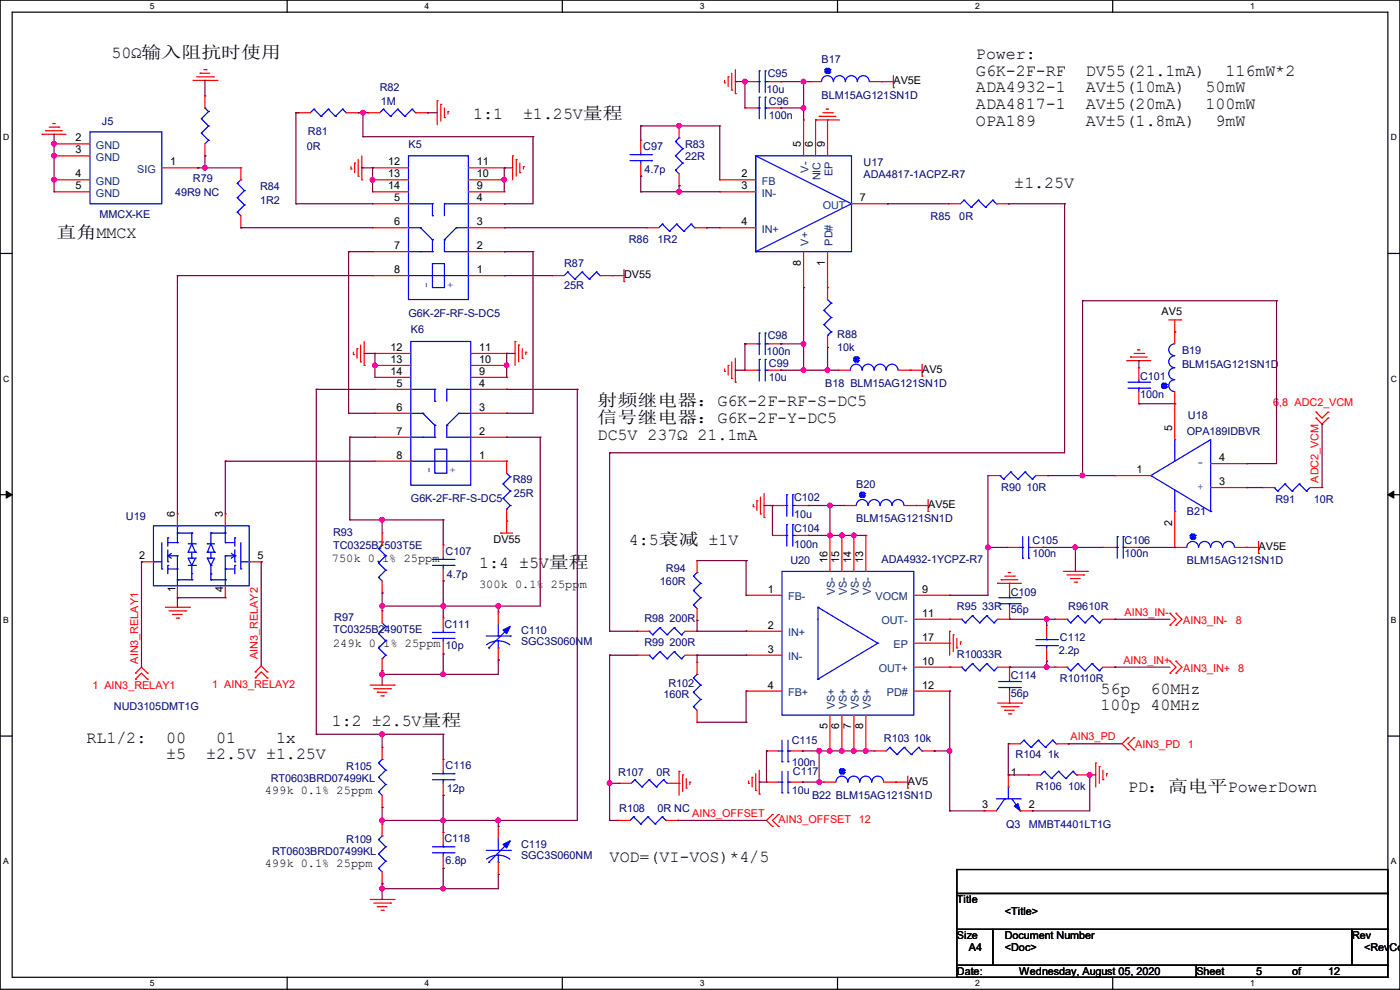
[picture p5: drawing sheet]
<svg xmlns="http://www.w3.org/2000/svg" width="297mm" height="210mm" viewBox="0 0 297 210" stroke-linecap="round" stroke-linejoin="round" font-family="sans-serif">
<defs><g id="words">
<g font-size="3.6">
<text x="23.7" y="12.2">50Ω输入阻抗时使用</text>
<text x="207" y="12.5">Power:</text>
<text x="207" y="16">G6K-2F-RF</text>
<text x="230.3" y="16">DV55(21.1mA)</text>
<text x="260" y="16">116mW*2</text>
<text x="207" y="19.6">ADA4932-1</text>
<text x="207" y="23.2">ADA4817-1</text>
<text x="230.3" y="19.6">AV±5(10mA)</text>
<text x="230.3" y="23.2">AV±5(20mA)</text>
<text x="255.7" y="19.6">50mW</text>
<text x="255.7" y="23.2">100mW</text>
<text x="100.4" y="25.2">1:1</text>
<text x="111" y="25.2">±1.25V量程</text>
<text x="207" y="26.7">OPA189</text>
<text x="230.3" y="26.7">AV±5(1.8mA)</text>
<text x="257.8" y="26.7">9mW</text>
<text x="215.2" y="39.9">±1.25V</text>
<text x="12" y="50.6">直角MMCX</text>
<text x="126.8" y="86.1">射频继电器：G6K-2F-RF-S-DC5</text>
<text x="126.8" y="89.7">信号继电器：G6K-2F-Y-DC5</text>
<text x="126.8" y="93.3">DC5V 237Ω 21.1mA</text>
<text x="133.4" y="115.6">4:5衰减 ±1V</text>
<text x="101.6" y="120.4">1:4 ±5V量程</text>
<text x="233.5" y="147.1">56p</text>
<text x="244.1" y="147.1">60MHz</text>
<text x="70.4" y="154">1:2 ±2.5V量程</text>
<text x="233.5" y="150.7">100p 40MHz</text>
<text x="18.3" y="157.5">RL1/2:</text>
<text x="35.3" y="157.5">00</text>
<text x="35.3" y="161.1">±5</text>
<text x="43.7" y="161.1">±2.5V ±1.25V</text>
<text x="45.9" y="157.5">01</text>
<text x="58.6" y="157.5">1x</text>
<text x="239.3" y="167.9">PD：高电平PowerDown</text>
<text x="129.3" y="182.9">VOD=(VI-VOS)*4/5</text>
</g>
<g font-size="2.5">
<text x="70.4" y="119.2">750k 0.1% 25ppm</text>
<text x="101.6" y="124.8">300k 0.1% 25ppm</text>
<text x="70.7" y="137.2">249k 0.1% 25ppm</text>
<text x="56.2" y="168.5">499k 0.1% 25ppm</text>
<text x="56.2" y="184">499k 0.1% 25ppm</text>
</g>
<g font-size="2.3" fill="#000080">
<text x="162.9" y="16.3">C95</text>
<text x="174.3" y="13.3">B17</text>
<text x="80.6" y="19.4">R82</text>
<text x="80.8" y="22.2">1M</text>
<text x="162.6" y="19.6">10u</text>
<text x="163.1" y="22.2">C96</text>
<text x="174.3" y="20.9">BLM15AG121SN1D</text>
<text x="21.6" y="26.5">J5</text>
<text x="65.3" y="28.5">R81</text>
<text x="163.1" y="25.2">100n</text>
<text x="65.1" y="31.8">0R</text>
<text x="86.7" y="31.3">K5</text>
<text x="136.4" y="31.8">C97</text>
<text x="145.3" y="31.3">R83</text>
<text x="145.3" y="33.9">22R</text>
<text x="183.2" y="35.1">U17</text>
<text x="37.1" y="41.5">49R9 NC</text>
<text x="40.9" y="38.7">R79</text>
<text x="55.2" y="40.2">R84</text>
<text x="136.7" y="36.7">4.7p</text>
<text x="183.2" y="37.7">ADA4817-1ACPZ-R7</text>
<text x="21.1" y="46.3">MMCX-KE</text>
<text x="55.2" y="43.3">1R2</text>
<text x="197.4" y="46.6">R85</text>
<text x="203.5" y="46.6">0R</text>
<text x="133.4" y="51.6">R86</text>
<text x="139.5" y="51.6">1R2</text>
<text x="119.7" y="56.7">R87</text>
<text x="119.7" y="61.3">25R</text>
<text x="86.7" y="67.1">G6K-2F-RF-S-DC5</text>
<text x="87.2" y="70.7">K6</text>
<text x="162.9" y="72">C98</text>
<text x="177.6" y="71.7">R88</text>
<text x="162.6" y="75.3">100n</text>
<text x="163.1" y="77.8">C99</text>
<text x="177.6" y="74.5">10k</text>
<text x="250.8" y="75">B19</text>
<text x="163.1" y="80.9">10u</text>
<text x="175.1" y="82.1">B18 BLM15AG121SN1D</text>
<text x="241.9" y="80.6">C101</text>
<text x="250.8" y="78.1">BLM15AG121SN1D</text>
<text x="241.9" y="84.4">100n</text>
<text x="252" y="89">U18</text>
<text x="251.8" y="92.3">OPA189IDBVR</text>
<text x="87.2" y="106.5">G6K-2F-RF-S-DC5</text>
<text x="108.8" y="102.4">R89</text>
<text x="109" y="105.5">25R</text>
<text x="168.5" y="106.3">C102</text>
<text x="181.7" y="103.5">B20</text>
<text x="212.4" y="104.2">R90</text>
<text x="217.7" y="104.2">10R</text>
<text x="270.6" y="106.8">R91</text>
<text x="278.7" y="106.8">10R</text>
<text x="26.7" y="110.3">U19</text>
<text x="70.7" y="113.6">R93</text>
<text x="168.5" y="112.9">C104</text>
<text x="168.5" y="109.8">10u</text>
<text x="181.7" y="110.8">BLM15AG121SN1D</text>
<text x="251.8" y="109.3">B21</text>
<text x="70.7" y="116.4">TC0325B7503T5E</text>
<text x="94.5" y="117.7">C107</text>
<text x="167.7" y="119.7">U20</text>
<text x="168.5" y="116.2">100n</text>
<text x="187" y="119.5">ADA4932-1YCPZ-R7</text>
<text x="219" y="115.4">C105</text>
<text x="219" y="118.2">100n</text>
<text x="238.6" y="115.4">C106</text>
<text x="238.6" y="118.2">100n</text>
<text x="251.8" y="119.7">BLM15AG121SN1D</text>
<text x="94.8" y="122.5">4.7p</text>
<text x="140" y="124">160R</text>
<text x="141.3" y="121.2">R94</text>
<text x="70.9" y="131.7">R97</text>
<text x="136.7" y="131.9">R98</text>
<text x="142" y="131.9">200R</text>
<text x="203" y="129.4">R95</text>
<text x="208.3" y="129.4">33R</text>
<text x="214.4" y="126.3">C109</text>
<text x="214.4" y="130.1">56p</text>
<text x="226.6" y="129.4">R9610R</text>
<text x="70.7" y="134.2">TC0325B2490T5E</text>
<text x="94.3" y="133.2">C111</text>
<text x="94.5" y="137.8">10p</text>
<text x="110.5" y="134.4">C110</text>
<text x="110.5" y="136.7">SGC3S060NM</text>
<text x="136.7" y="137">R99</text>
<text x="142" y="137">200R</text>
<text x="224.8" y="136">C112</text>
<text x="203" y="139.5">R10033R</text>
<text x="224.6" y="138.8">2.2p</text>
<text x="140.8" y="148.2">160R</text>
<text x="141.8" y="145.6">R102</text>
<text x="214.4" y="144.1">C114</text>
<text x="214.4" y="147.9">56p</text>
<text x="224.8" y="144.6">R10110R</text>
<text x="24.2" y="150.7">NUD3105DMT1G</text>
<text x="167.9" y="157.8">C115</text>
<text x="187.5" y="157.3">R103</text>
<text x="193.9" y="157.3">10k</text>
<text x="215.4" y="160.9">R104</text>
<text x="222.3" y="160.9">1k</text>
<text x="57.5" y="165.9">RT0603BRD07499KL</text>
<text x="73.5" y="163.4">R105</text>
<text x="94.5" y="163.2">C116</text>
<text x="94.8" y="168">12p</text>
<text x="131.1" y="164.7">R107</text>
<text x="139.2" y="164.7">0R</text>
<text x="167.9" y="162.4">100n</text>
<text x="168.2" y="164.4">C117</text>
<text x="219.8" y="167.5">R106</text>
<text x="226.6" y="167.5">10k</text>
<text x="131.4" y="172.3">R108</text>
<text x="139.5" y="172.3">0R NC</text>
<text x="167.9" y="168.5">10u</text>
<text x="172.3" y="169.5">B22 BLM15AG121SN1D</text>
<text x="73.5" y="178.9">R109</text>
<text x="94.3" y="178.6">C118</text>
<text x="110.5" y="179.9">C119</text>
<text x="213.4" y="175.6">Q3</text>
<text x="218.2" y="175.6">MMBT4401LT1G</text>
<text x="57.7" y="181.4">RT0603BRD07499KL</text>
<text x="94.5" y="183.2">6.8p</text>
<text x="110.5" y="182.2">SGC3S060NM</text>
</g>
<g font-size="2.3">
<text x="189.5" y="17.9">AV5E</text>
<text x="16" y="30">2</text>
<text x="16" y="32.5">3</text>
<text x="36.1" y="35.1">1</text>
<text x="82.3" y="35.1">12</text>
<text x="101.1" y="35.1">11</text>
<text x="169.9" y="31.3" transform="rotate(-90 169.9 31.3)">5</text>
<text x="172.5" y="31.3" transform="rotate(-90 172.5 31.3)">6</text>
<text x="175" y="31.3" transform="rotate(-90 175 31.3)">9</text>
<text x="16" y="37.6">4</text>
<text x="16" y="40.1">5</text>
<text x="82.3" y="37.6">13</text>
<text x="82.3" y="40.1">14</text>
<text x="101.1" y="40.1">9</text>
<text x="101.1" y="37.6">10</text>
<text x="157.3" y="40.1">3</text>
<text x="157.3" y="37.6">2</text>
<text x="83.6" y="42.7">5</text>
<text x="83.6" y="47.8">6</text>
<text x="101.1" y="47.8">3</text>
<text x="101.1" y="42.7">4</text>
<text x="157.3" y="47.8">4</text>
<text x="182.4" y="42.7">7</text>
<text x="83.6" y="52.8">7</text>
<text x="101.1" y="52.8">2</text>
<text x="83.6" y="57.9">8</text>
<text x="101.1" y="57.9">1</text>
<text x="132.4" y="59">DV55</text>
<text x="169.9" y="56.4" transform="rotate(-90 169.9 56.4)">8</text>
<text x="175" y="56.4" transform="rotate(-90 175 56.4)">1</text>
<text x="246.4" y="66.9">AV5</text>
<text x="82.9" y="74.4">12</text>
<text x="82.9" y="77">13</text>
<text x="101.6" y="77">10</text>
<text x="101.6" y="74.4">11</text>
<text x="82.9" y="79.5">14</text>
<text x="84.1" y="82">5</text>
<text x="101.6" y="82">4</text>
<text x="101.6" y="79.5">9</text>
<text x="195.6" y="79.1">AV5</text>
<text x="84.1" y="87.1">6</text>
<text x="101.6" y="87.1">3</text>
<text x="84.1" y="92.2">7</text>
<text x="101.6" y="92.2">2</text>
<text x="248.7" y="91.5" transform="rotate(-90 248.7 91.5)">5</text>
<text x="84.1" y="97.3">8</text>
<text x="101.6" y="97.3">1</text>
<text x="241.1" y="100.3">1</text>
<text x="258.6" y="97.8">4</text>
<text x="196.9" y="107.8">AV5E</text>
<text x="258.6" y="102.9">3</text>
<text x="37.1" y="109.8" transform="rotate(-90 37.1 109.8)">6</text>
<text x="47.2" y="109.8" transform="rotate(-90 47.2 109.8)">3</text>
<text x="248.7" y="111.5" transform="rotate(-90 248.7 111.5)">2</text>
<text x="29.5" y="118.6">2</text>
<text x="54.7" y="118.6">5</text>
<text x="104.7" y="115.1">DV55</text>
<text x="175.5" y="119.4" transform="rotate(-90 175.5 119.4)">16</text>
<text x="178.1" y="119.4" transform="rotate(-90 178.1 119.4)">15</text>
<text x="180.6" y="119.4" transform="rotate(-90 180.6 119.4)">14</text>
<text x="183.1" y="119.4" transform="rotate(-90 183.1 119.4)">13</text>
<text x="267" y="116.7">AV5E</text>
<text x="37.2" y="125.5" transform="rotate(-90 37.2 125.5)">1</text>
<text x="47.4" y="125.5" transform="rotate(-90 47.4 125.5)">4</text>
<text x="162.9" y="125.7">1</text>
<text x="195.6" y="125.7">9</text>
<text x="195.6" y="130.8">11</text>
<text x="162.9" y="133.4">2</text>
<text x="195.6" y="135.9">17</text>
<text x="162.9" y="138.4">3</text>
<text x="195.6" y="141">10</text>
<text x="162.9" y="146">4</text>
<text x="195.6" y="146">12</text>
<text x="175.5" y="154.7" transform="rotate(-90 175.5 154.7)">5</text>
<text x="178.1" y="154.7" transform="rotate(-90 178.1 154.7)">6</text>
<text x="180.6" y="154.7" transform="rotate(-90 180.6 154.7)">7</text>
<text x="183.1" y="154.7" transform="rotate(-90 183.1 154.7)">8</text>
<text x="192.6" y="166.5">AV5</text>
<text x="214.5" y="164.6">1</text>
<text x="208.3" y="171.4">3</text>
<text x="218.2" y="171.4">2</text>
<text x="203" y="191.6">Title</text>
<text x="213.2" y="194.1">&lt;Title&gt;</text>
<text x="203" y="199.2">Size</text>
<text x="205.5" y="201.8">A4</text>
<text x="213.2" y="199.2">Document Number</text>
<text x="213.2" y="201.8">&lt;Doc&gt;</text>
<text x="286.8" y="199.2">Rev</text>
<text x="289.4" y="201.8">&lt;RevCod</text>
<text x="203" y="206.8">Date:</text>
<text x="216.2" y="206.8">Wednesday, August 05, 2020</text>
<text x="253.8" y="206.8">Sheet</text>
<text x="266.5" y="206.8">5</text>
<text x="274.1" y="206.8">of</text>
<text x="281.7" y="206.8">12</text>
</g>
<g font-size="2.3" fill="#004080">
<text x="20.4" y="31.6">GND</text>
<text x="20.4" y="34.1">GND</text>
<text x="20.4" y="39.2">GND</text>
<text x="20.4" y="41.7">GND</text>
<text x="29.1" y="36.7">SIG</text>
<text x="161.6" y="41.7">IN-</text>
<text x="161.6" y="39.2">FB</text>
<text x="171.5" y="36.6" transform="rotate(-90 171.5 36.6)">V-</text>
<text x="174.1" y="38.3" transform="rotate(-90 174.1 38.3)">NIC</text>
<text x="176.6" y="37.4" transform="rotate(-90 176.6 37.4)">EP</text>
<text x="174.6" y="44.3">OUT</text>
<text x="161.6" y="49.4">IN+</text>
<text x="171.5" y="52.1" transform="rotate(-90 171.5 52.1)">V+</text>
<text x="176.6" y="52.1" transform="rotate(-90 176.6 52.1)">PD#</text>
<text x="167.2" y="127.3">FB-</text>
<text x="177.1" y="126.3" transform="rotate(-90 177.1 126.3)">VS-</text>
<text x="179.7" y="126.3" transform="rotate(-90 179.7 126.3)">VS-</text>
<text x="182.2" y="126.3" transform="rotate(-90 182.2 126.3)">VS-</text>
<text x="184.7" y="126.3" transform="rotate(-90 184.7 126.3)">VS-</text>
<text x="185.7" y="127.3">VOCM</text>
<text x="167.2" y="135">IN+</text>
<text x="187" y="132.4">OUT-</text>
<text x="189.5" y="137.5">EP</text>
<text x="167.2" y="140">IN-</text>
<text x="186.4" y="142.6">OUT+</text>
<text x="167.2" y="147.7">FB+</text>
<text x="188.1" y="147.7">PD#</text>
<text x="177.1" y="150.4" transform="rotate(-90 177.1 150.4)">VS+</text>
<text x="179.7" y="150.4" transform="rotate(-90 179.7 150.4)">VS+</text>
<text x="182.2" y="150.4" transform="rotate(-90 182.2 150.4)">VS+</text>
<text x="184.7" y="150.4" transform="rotate(-90 184.7 150.4)">VS+</text>
</g>
<g font-size="2.3" fill="#00f">
<text x="91.1" y="61" transform="rotate(-90 91.1 61)">-</text>
<text x="96.2" y="61" transform="rotate(-90 96.2 61)">+</text>
<text x="91.7" y="100.4" transform="rotate(-90 91.7 100.4)">-</text>
<text x="96.7" y="100.4" transform="rotate(-90 96.7 100.4)">+</text>
<text x="254" y="98.9">-</text>
<text x="254" y="104">+</text>
</g>
<g font-size="2.3" fill="#f00">
<text x="270.1" y="86.2">6,8 ADC2_VCM</text>
<text x="279.7" y="102.4" transform="rotate(-90 279.7 102.4)">ADC2_VCM</text>
<text x="238.6" y="130.6">AIN3_IN-</text>
<text x="251" y="132.4">AIN3_IN-</text>
<text x="262.2" y="132.4">8</text>
<text x="29.3" y="140.8" transform="rotate(-90 29.3 140.8)">AIN3_RELAY1</text>
<text x="54.7" y="139.7" transform="rotate(-90 54.7 139.7)">AIN3_RELAY2</text>
<text x="238.3" y="140.8">AIN3_IN+</text>
<text x="251" y="142.6">AIN3_IN+</text>
<text x="262.7" y="142.6">8</text>
<text x="19.6" y="146.1">1 AIN3_RELAY1</text>
<text x="45" y="145.9">1 AIN3_RELAY2</text>
<text x="227.1" y="157.1">AIN3_PD</text>
<text x="240.8" y="158.6">AIN3_PD</text>
<text x="252" y="158.6">1</text>
<text x="146.9" y="173.3">AIN3_OFFSET</text>
<text x="165.2" y="174.6">AIN3_OFFSET</text>
<text x="182.2" y="174.6">12</text>
</g>
<g font-size="1.8">
<text x="31.8" y="1.9">5</text>
<text x="90.1" y="1.9">4</text>
<text x="148.5" y="1.9">3</text>
<text x="206.8" y="1.9">2</text>
<text x="265.2" y="1.9">1</text>
<text x=".7" y="29.8">D</text>
<text x="295.1" y="29.8">D</text>
<text x=".7" y="80.9">C</text>
<text x="295.1" y="80.9">C</text>
<text x=".7" y="132.1">B</text>
<text x="295.1" y="132.1">B</text>
<text x=".7" y="183.3">A</text>
<text x="295.1" y="183.3">A</text>
<text x="31.8" y="209.2">5</text>
<text x="90.1" y="209.2">4</text>
<text x="148.5" y="209.2">3</text>
<text x="206.8" y="209.2">2</text>
<text x="265.2" y="209.2">1</text>
</g>
</g></defs>
<path d="M0 0h297v209.8h-297zM2.6 2.6h291.8v204.7h-291.8z" fill="none" stroke="#000" stroke-width=".25"/>
<g fill="#fff">
<path d="M31.7 .3h1v2h-1z"/>
<path d="M31.7 207.6h1v1.9h-1z"/>
</g>
<path d="M60.9 0v2.6M60.9 207.3v2.5" fill="none" stroke="#000" stroke-width=".25"/>
<g fill="#fff">
<path d="M90.1 .3h1v2h-1z"/>
<path d="M90.1 207.6h1v1.9h-1z"/>
</g>
<path d="M119.3 0v2.6M119.3 207.3v2.5" fill="none" stroke="#000" stroke-width=".25"/>
<g fill="#fff">
<path d="M148.5 .3h.9v2h-.9z"/>
<path d="M148.5 207.6h.9v1.9h-.9z"/>
</g>
<path d="M177.7 0v2.6M177.7 207.3v2.5" fill="none" stroke="#000" stroke-width=".25"/>
<g fill="#fff">
<path d="M206.8 .3h1v2h-1z"/>
<path d="M206.8 207.6h1v1.9h-1z"/>
</g>
<path d="M236.1 0v2.6M236.1 207.3v2.5" fill="none" stroke="#000" stroke-width=".25"/>
<g fill="#fff">
<path d="M265.2 .3h1v2h-1z"/>
<path d="M265.2 207.6h1v1.9h-1z"/>
<path d="M.7 28.2h1.2v1.9h-1.2z"/>
<path d="M295.1 28.2h1.2v1.9h-1.2z"/>
<path d="M.7 79.3h1.2v2h-1.2z"/>
<path d="M295.1 79.3h1.2v2h-1.2z"/>
</g>
<path d="M0 53.8h2.6M294.4 53.8h2.6" fill="none" stroke="#000" stroke-width=".25"/>
<g fill="#fff">
<path d="M.7 130.5h1.2v2h-1.2z"/>
<path d="M295.1 130.5h1.1v2h-1.1z"/>
</g>
<path d="M0 104.9h2.6M294.4 104.9h2.6" fill="none" stroke="#000" stroke-width=".25"/>
<path d="M1.3 104.2l1.3 .7-1.3 .8zM294.4 104.9l1.3-.7v1.5z" fill="#000" stroke="#000" stroke-width=".21"/>
<g fill="#fff">
<path d="M.7 181.7h1.2v2h-1.2z"/>
<path d="M295.1 181.7h1.1v2h-1.1z"/>
</g>
<path d="M0 156.1h2.6M294.4 156.1h2.6M203 184.4h91.4v5.1h-91.4zM203 189.5h91.4v7.6h-91.4zM203 197.1h7.6v7.7h-7.6zM210.6 197.1h76.2v7.7h-76.2zM286.8 197.1h7.6v7.7h-7.6zM203 204.8h50.8v2.5h-50.8zM253.8 204.8h40.6v2.5h-40.6z" fill="none" stroke="#000" stroke-width=".25"/>
<g fill="none" stroke="#f00" stroke-width=".25">
<path d="M40.9 17.1h5.1M41.7 16.3h3.6M42.5 15.5h.1M42.5 15.5h2M43.2 14.8h.5M43.7 14.8h.1M45.3 16.3h.1M46 17.1h.1M153.7 17.6h.1M153.7 17.1v.5M154.5 16.3h.1M154.5 16.3v2"/>
<path d="M155.2 19.1h.1M155.2 15.5v3.6M156 19.9h.1M156 14.8v5.1M158 17.3h.1M158 17.3h2.6M163.1 17.3h2.6M165.7 17.3h.1M171.7 17.3h.1M171.7 17.3h2.6M184.4 17.3h5.1M187 17.3h.1"/>
<path d="M189.5 18.6h.1M189.5 16v2.6M8.9 28.5h.1M8.9 28.5h5.1M9.7 27.7h.1M9.7 27.7h3.6M10.5 27h2M11.2 26.2h.1M11.2 26.2h.5M11.5 30.5h.1M11.5 33.1h.1M11.5 38.1h.1"/>
<path d="M11.5 38.1h7.6M11.5 30.5h7.6M11.5 33.1h7.6M12.5 27h.1M34.3 35.6h7.7M42 35.6h.1M43.5 33.1h.1M43.5 20.4h.1M43.5 20.4v2.5M43.5 30.5v2.6M51.1 35.6h.1M51.1 35.6v2.5"/>
<path d="M63.3 23.9h.1M63.3 23.9h2.5M73.4 23.9h2.6M74.5 35.9h.1M74.5 35.3v.6M75.2 34.6h.1M75.2 34.6v2M76 37.4h.1M76 23.9h.1M76 33.8v3.6M76.8 38.1h.1M76.8 33.1v5"/>
<path d="M78 23.9h.1M78 23.9h2.6M79 35.6h.1M79 38.1h.1M79 38.1h7.7M79 35.6h7.7M88.2 23.9h2.5M90.7 23.9h.1M92.8 21.4h.1M92.8 21.4v5.1M93.5 22.1h.1M93.5 22.1v3.6"/>
<path d="M94.3 24.9h.1M94.3 22.9v2M95 23.7h.1M95 23.7v.5M99.4 38.1h7.6M99.4 35.6h7.6M107 38.1h.1M107 35.6h.1M108.8 33.1h.1M108.8 33.1v5M109.5 33.8h.1M109.5 33.8v3.6"/>
<path d="M110.3 36.6h.1M110.3 34.6v2M111 35.3h.1M111 35.3v.6M135.9 29.8h.1M135.9 37.4h.1M135.9 29.8v2.5M135.9 34.8v2.6M144.1 39.4h.1M144.1 26.7h.1M144.1 26.7v2.6M144.1 36.9v2.5"/>
<path d="M152.7 38.1h.1M152.7 38.1h7.6M158 22.9h.1M158 22.9h2.6M163.1 22.9h2.6M165.7 22.9h.1M170.5 25.4h.1M170.5 25.4v7.7M173 25.4h.1M173 25.4h5.1M173 25.4v7.7M173.8 24.7h.1"/>
<path d="M173.8 24.7h3.5M174.5 23.9h2.1M175.3 23.2h.1M175.3 23.2h.5M175.6 25.4h.1M175.6 25.4v7.7M176.6 23.9h.1M11.5 40.7h.1M11.5 40.7h7.6M51.1 48.3h.1M51.1 45.8v2.5M79 43.2h.1"/>
<path d="M79 48.3h.1M79 53.4h.1M79 58.5h.1M79 40.7h.1M79 58.5h7.7M79 48.3h7.7M79 53.4h7.7M79 43.2h7.7M79 40.7h7.7M99.4 58.5h7.6M99.4 48.3h7.6M99.4 53.4h7.6"/>
<path d="M99.4 43.2h7.6M99.4 40.7h7.6M107 58.5h.1M107 53.4h.1M107 48.3h.1M107 43.2h.1M107 40.7h.1M117.1 58.5h.1M117.1 58.5h2.6M127.3 58.5h5.1M129.8 58.5h.1M132.4 59.7h.1"/>
<path d="M132.4 57.2v2.5M137.2 48.3h.1M137.2 48.3h2.5M147.4 48.3h2.5M149.9 48.3h.1M152.7 40.7h.1M152.7 48.3h.1M152.7 48.3h7.6M152.7 40.7h7.6M170.5 53.4v7.6M175.6 53.4v10.1M180.6 43.2h7.7"/>
<path d="M188.3 43.2h.1M201.2 43.2h.1M201.2 43.2h2.6M211.4 43.2h2.5M213.9 43.2h.1M75 75.2h.1M75 74.7v.5M75.7 74h.1M75.7 74v2M76.5 76.8h.1M76.5 73.2v3.6M77.3 77.5h.1"/>
<path d="M77.3 72.4v5.1M79.5 75h.1M79.5 77.5h.1M79.5 75h7.7M79.5 77.5h7.7M99.9 75h7.6M99.9 77.5h7.6M107.5 77.5h.1M107.5 75h.1M109.3 72.4h.1M109.3 72.4v5.1M110 73.2h.1"/>
<path d="M110 73.2v3.6M110.8 76h.1M110.8 74v2M111.5 74.7h.1M111.5 74.7v.5M153.7 78.8h.1M153.7 78.3v.5M154.5 77.5h.1M154.5 77.5v2M155.2 76.8v3.5M156 76v5.1M158 78.5h.1"/>
<path d="M158 72.9h.1M158 78.5h2.6M158 72.9h2.6M163.1 78.5h2.6M163.1 72.9h2.6M165.7 78.5h.1M165.7 72.9h.1M170.5 61h.1M175.6 61h.1M175.6 73.7h.1M175.6 71.2v2.5M177.8 78.5h.1"/>
<path d="M177.8 78.5h2.6M190.5 78.5h5.1M193.1 78.5h.1M195.6 79.8h.1M195.6 77.3v2.5M239.1 76.5h.1M239.1 76.5h5M239.8 75.7h.1M239.8 75.7h3.6M240.6 75h2M241.3 74.2h.1M241.3 74.2h.6"/>
<path d="M241.6 78h.1M241.6 78v2.6M242.6 75h.1M247.9 67.9h2.6M249.2 70.4h.1M249.2 67.9v5M250.5 67.9h.1M79.5 82.6h.1M79.5 87.7h.1M79.5 92.8h.1M79.5 97.8h.1M79.5 80.1h.1"/>
<path d="M79.5 97.8h7.7M79.5 92.8h7.7M79.5 87.7h7.7M79.5 82.6h7.7M79.5 80.1h7.7M99.9 97.8h7.6M99.9 92.8h7.6M99.9 87.7h7.6M99.9 82.6h7.6M99.9 80.1h7.6M107.5 97.8h.1M107.5 92.8h.1"/>
<path d="M107.5 87.7h.1M107.5 82.6h.1M107.5 80.1h.1M107.5 97.8v2.6M155.2 80.3h.1M156 81.1h.1M241.6 85.6h.1M241.6 83.1v2.5M249.2 85.6h.1M249.2 83.1v10.2M256.8 98.3h7.7M264.5 98.3h.1"/>
<path d="M279.2 88.7h.1M279.2 87.4h.1M279.2 88.7l1.3 1.3 1.2-1.3M279.2 87.4l1.3 1.3 1.2-1.3M281.7 88.7h.1M281.7 87.4h.1M30 119.2h.1M30 119.2h2.6M37.6 109h.1M37.6 109v2.5M47.8 109h.1M47.8 109v2.5"/>
<path d="M52.9 119.2h2.5M55.4 119.2h.1M81.1 113.1h.1M81.1 113.1v2.5M94 115.6h.1M94 115.6v2.6M106.2 113.1h.1M106.2 113.1h2.6M107.5 110.5h.1M107.5 108v5.1M147.9 118.9h.1M147.9 118.9v2.6"/>
<path d="M159.8 107.5h.1M159.8 107v.5M160.6 106.2h.1M160.6 106.2v2M161.3 109h.1M161.3 105.5v3.5M162.1 109.8h.1M162.1 104.7v5.1M163.9 113.6h.1M163.9 107.2h.1M163.9 107.2h2.5M163.9 113.6h2.5"/>
<path d="M169 107.2h2.5M169 113.6h2.5M171.5 113.6h.1M171.5 107.2h.1M176.1 113.6h.1M176.1 113.6v7.6M178.6 113.6h.1M178.6 113.6v7.6M179.1 107.2h.1M179.1 107.2h2.6M181.1 113.6h.1M181.1 113.6v7.6"/>
<path d="M183.7 113.6h.1M183.7 113.6v7.6M191.8 107.2h5.1M194.4 107.2h.1M196.9 108.5h.1M196.9 106v2.5M209.6 100.9h.1M209.6 100.9h2.5M213.7 116.1h.1M213.7 116.1h2.5M218.7 116.1h2.6M219.8 100.9h2.5"/>
<path d="M221.3 116.1h.1M222.3 100.9h.1M234 116.1h.1M234 116.1h2.5M236.5 100.9h.1M236.5 100.9h7.6M239.1 116.1h2.5M241.6 116.1h.1M249.2 116.1h.1M249.2 108.5v7.6M249.2 116.1h2.6M256.8 103.4h7.7"/>
<path d="M261.9 116.1h5.1M264.5 116.1h.1M264.5 103.4h.1M267 117.4h.1M267 114.9v2.5M267.8 103.4h.1M267.8 103.4h2.5M277.9 103.4h2.6M280.5 103.4h.1M35.1 128.8h5.1M35.9 129.6h3.5M36.6 130.3h.1"/>
<path d="M36.6 130.3h2.1M37.4 131.1h.5M37.6 126.8h.1M37.6 124.2v2.6M37.9 131.1h.1M39.4 129.6h.1M40.2 128.8h.1M47.8 126.8h.1M47.8 124.2v2.6M81.1 125.8h.1M81.1 129.6h.1M81.1 123.2v2.6"/>
<path d="M81.1 129.6v2.5M81.1 139.7v2.6M94 123.2h.1M94 131.1h.1M94 138.7h.1M94 120.7v2.5M94 131.1v2.5M94 136.2v2.5M105.7 129.8h.1M105.7 140h.1M105.7 129.8v2.6M105.7 137.5v2.5"/>
<path d="M135.2 133.9h.1M135.2 139h.1M135.2 133.9h2.5M135.2 139h2.5M145.3 133.9h2.6M145.3 139h2.6M147.9 133.9h.1M147.9 139h.1M147.9 131.6h.1M147.9 129.1v2.5M158.3 126.3h.1M158.3 133.9h.1"/>
<path d="M158.3 139h.1M158.3 133.9h7.6M158.3 139h7.6M158.3 126.3h7.6M193.8 131.4h10.2M193.8 126.3h7.7M193.8 136.4h7.7M201.5 133.9h.1M201.5 131.4h.1M201.5 126.3h.1M201.5 136.4h.1M201.5 133.9v5.1"/>
<path d="M202.2 134.7h.1M202.2 134.7v3.5M203 137.5h.1M203 135.4v2.1M203.8 136.2h.1M203.8 136.2v.5M211.6 123.7h.1M211.6 123.7h5.1M211.6 131.4h2.6M212.4 123h.1M212.4 123h3.5M213.1 122.2h2.1"/>
<path d="M213.9 121.5h.1M213.9 121.5h.5M214.2 131.4h.1M214.2 123.7h.1M214.2 123.7v2.6M214.2 128.8v2.6M215.2 122.2h.1M222 132.6h.1M222 132.6v2.6M222 137.7v2.6M223.8 131.4h.1M223.8 131.4h2.6"/>
<path d="M225.6 121.2h5.1M226.4 122h3.5M227.1 122.7h.1M227.1 122.7h2.1M227.9 123.5h.5M228.4 123.5h.1M229.9 122h.1M230.7 121.2h.1M234 131.4h2.5M236.5 131.4h.1M248.2 130.1h.1M248.2 132.6h.1"/>
<path d="M248.2 130.1l1.3 1.3-1.3 1.2M249.5 130.1h.1M249.5 132.6h.1M249.5 130.1l1.2 1.3-1.2 1.2M28.7 142.8h.1M28.7 144.1h.1M28.7 142.8l1.3-1.3 1.3 1.3M28.7 144.1l1.3-1.3 1.3 1.3M31.3 142.8h.1M31.3 144.1h.1M54.1 142.5h.1M54.1 143.8h.1"/>
<path d="M54.1 142.5l1.3-1.2 1.3 1.2M54.1 143.8l1.3-1.3 1.3 1.3M56.7 142.5h.1M56.7 143.8h.1M78.5 145.3h5.1M79.3 146.1h3.5M80.1 146.9h.1M80.1 146.9h2M80.8 147.6h.5M81.1 142.3h.1M81.1 158.5h.1M81.1 158.5v2.6"/>
<path d="M81.3 147.6h.1M82.8 146.1h.1M83.6 145.3h.1M147.9 153.2h.1M147.9 140.5h.1M147.9 140.5v2.5M147.9 150.7v2.5M158.3 146.6h.1M158.3 146.6h7.6M162.6 159.3h.1M162.6 159.3h2.5M167.7 159.3h2.5"/>
<path d="M170.2 159.3h.1M176.1 159.3h.1M176.1 151.7v7.6M178.6 159.3h.1M178.6 151.7v7.6M181.1 159.3h.1M181.1 151.7v7.6M183.7 159.3h.1M183.7 151.7v7.6M185.5 159.3h.1M185.5 159.3h2.5M193.8 141.5h10.2"/>
<path d="M193.8 146.6h7.7M195.6 159.3h2.6M198.2 159.3h.1M201.5 141.5h.1M201.5 146.6h.1M211.6 149.1h5.1M211.6 141.5h2.6M212.4 149.9h3.5M213.1 150.7h.1M213.1 150.7h2.1M213.9 157.8h.1M213.9 151.4h.5"/>
<path d="M213.9 157.8h2.6M214.2 141.5h.1M214.2 149.1h.1M214.2 141.5v2.6M214.2 146.6v2.5M214.4 151.4h.1M215.9 149.9h.1M216.7 149.1h.1M222 140.3h.1M223.8 141.5h.1M223.8 141.5h2.6M224.1 157.8h2.5"/>
<path d="M226.6 157.8h.1M234 141.5h2.5M236.5 141.5h.1M239.3 156.5h.1M239.3 159h.1M239.3 156.5l-1.3 1.3 1.3 1.2M240.6 159h.1M240.6 156.5h.1M240.6 156.5l-1.3 1.3 1.3 1.2M248.2 140.3h.1M248.2 142.8h.1M248.2 140.3l1.3 1.2-1.3 1.3"/>
<path d="M249.5 140.3h.1M249.5 142.8h.1M249.5 140.3l1.2 1.2-1.2 1.3M81.1 174.8h.1M81.1 171.2h.1M81.1 168.7v2.5M81.1 174.8v2.5M94 161.1h.1M94 168.7h.1M94 176.6h.1M94 161.1v2.5M94 166.2v2.5"/>
<path d="M94 176.6v2.5M105.7 175.3h.1M105.7 175.3v2.5M131.1 174h.1M131.1 174h2.5M131.4 166.2h.1M131.4 166.2h2.5M141.3 174h2.5M141.5 166.2h2.6M143.8 174h.1M144.1 163.6h.1M144.1 166.2h.1"/>
<path d="M144.1 163.6v5.1M144.8 164.4h.1M144.8 164.4v3.5M145.6 167.2h.1M145.6 165.1v2.1M146.3 165.9h.1M146.3 165.9v.5M158.8 166.2h.1M158.8 165.7v.5M159.6 164.9h.1M159.6 164.9v2M160.3 167.7h.1"/>
<path d="M160.3 164.1v3.6M161.1 168.4h.1M161.1 163.4v5M162.6 165.9h.1M162.6 165.9h2.5M163.9 172.8h.1M163.9 175.3h.1M163.9 172.8l-1.3 1.2 1.3 1.3M165.1 175.3h.1M165.1 172.8h.1M165.1 172.8l-1.2 1.2 1.2 1.3M167.7 165.9h2.5"/>
<path d="M170.2 165.9h.1M174.8 165.9h.1M174.8 165.9h2.5M187.5 165.9h5.1M190 165.9h.1M192.6 167.2h.1M192.6 164.6v2.6M208.8 172h.1M208.8 172h2.6M213.9 164.4h.1M213.9 164.4v2.5M216.5 172h2.5"/>
<path d="M218.2 164.4h.1M218.2 164.4h2.6M219 172h.1M228.4 164.4h2.5M230.9 164.4h.1M232.5 161.8h.1M232.5 161.8v5.1M233.2 162.6h.1M233.2 162.6v3.6M234 165.4h.1M234 163.4v2M234.7 164.1h.1"/>
<path d="M234.7 164.1v.5M78.5 190.8h5.1M79.3 191.6h3.5M80.1 192.3h.1M80.1 192.3h2M80.8 193.1h.5M81.1 187.5h.1M81.1 185v2.5M81.3 193.1h.1M82.8 191.6h.1M83.6 190.8h.1M94 184.2h.1"/>
<path d="M94 181.7v2.5M105.7 185.5h.1M105.7 182.9v2.6"/>
</g>
<g fill="none" stroke="#00f" stroke-width=".25">
<path d="M160.6 17.3h.5M161.1 17.3h.1M161.1 15h.1M161.1 15v4.6M162.3 15h.1M162.3 17.3h.1M162.3 15v4.6M162.3 17.3h.8M174.3 17.3a1.25 1.25 0 0 1 1.2-1.3 1.25 1.25 0 0 1 1.3 1.3M175 15.3h.1M175 14.8h.1M175 15.3l.3 .2"/>
<path d="M175 14.8v.5M175 14.8l1.1 .5M175.3 14.5h.1M175.3 15.5h.1M175.3 14.5l-.3 .3M175.3 14.5h.5M175.3 14.5l.5 1M175.3 15.5h.5M175.8 14.5h.1M175.8 15.5h.1M175.8 14.5l-.5 1M175.8 14.5l.3 .3"/>
<path d="M176.1 14.8h.1M176.1 15.3h.1M176.1 14.8l-1.1 .5M176.1 14.8v.5M176.1 15.3l-.3 .2M176.8 17.3a1.25 1.25 0 0 1 1.3-1.3 1.25 1.25 0 0 1 1.2 1.3M179.4 17.3a1.25 1.25 0 0 1 1.2-1.3 1.25 1.25 0 0 1 1.3 1.3M181.9 17.3a1.25 1.25 0 0 1 1.3-1.3 1.25 1.25 0 0 1 1.2 1.3M19.1 28h15.2v15.2h-15.2zM42.7 28.2h.1M42.7 25.2h.1M42.7 28.2l1.5 1.6"/>
<path d="M42.7 25.2l1.5 1.5M43.5 22.9h.1M43.5 22.9l.7 .8M44.2 29.8h.1M44.2 26.7h.1M44.2 23.7h.1M44.2 29.8l-.7 .7M44.2 26.7l-1.5 1.5M44.2 23.7l-1.5 1.5M50.3 38.9h.1M50.3 38.9l1.6 1.5M51.1 38.1h.1"/>
<path d="M51.1 38.1l-.8 .8M66.6 23.2h.1M66.6 23.2l-.8 .7M66.6 23.2l1.5 1.5M68.1 24.7h.1M69.6 23.2h.1M69.6 23.2l-1.5 1.5M69.6 23.2l1.6 1.5M71.2 24.7h.1M72.7 23.2h.1M72.7 23.2l-1.5 1.5M72.7 23.2l.7 .7"/>
<path d="M73.4 23.9h.1M81.3 23.2h.1M81.3 23.2l-.7 .7M81.3 23.2l1.5 1.5M82.8 24.7h.1M84.4 23.2h.1M84.4 23.2l-1.6 1.5M84.4 23.2l1.5 1.5M85.9 24.7h.1M86.7 33.1h12.7v30.4h-12.7zM87.4 23.2h.1M87.4 23.2l-1.5 1.5"/>
<path d="M87.4 23.2l.8 .7M88.2 23.9h.1M133.6 34.1h4.6M133.6 32.8h4.6M135.9 32.8h.1M135.9 34.1h.1M135.9 32.3v.5M135.9 34.1v.7M138.2 34.1h.1M138.2 32.8h.1M143.3 36.1h.1M143.3 33.1h.1"/>
<path d="M143.3 30h.1M143.3 36.1l.8 .8M143.3 33.1l1.5 1.5M143.3 30l1.5 1.5M144.1 29.3h.1M144.1 29.3l-.8 .7M144.8 34.6h.1M144.8 31.5h.1M144.8 34.6l-1.5 1.5M144.8 31.5l-1.5 1.6M160.3 33.1h20.3v20.3h-20.3zM160.6 22.9h.5"/>
<path d="M161.1 22.9h.1M161.1 20.6h.1M161.1 20.6v4.6M162.3 20.6h.1M162.3 22.9h.1M162.3 20.6v4.6M162.3 22.9h.8M50.3 45h.1M50.3 42h.1M50.3 45l.8 .8M50.3 42l1.6 1.5M51.9 43.5h.1"/>
<path d="M51.9 40.4h.1M51.9 43.5l-1.6 1.5M51.9 40.4l-1.6 1.6M86.7 58.5h.1M86.7 58.5h12.7M86.7 53.4h5M86.7 43.2h5M86.7 48.3h2.5M89.2 53.4h.1M89.2 48.3h.1M89.2 48.3l2.5 2.5M91.7 55.9h2.6v5.1h-2.6z"/>
<path d="M91.7 43.2h.1M91.7 45.8h.1M91.7 53.4h.1M91.7 50.8h.1M91.7 43.2v2.6M91.7 50.8v2.6M94.3 50.8h.1M94.3 43.2h.1M94.3 50.8v2.6h5.1M94.3 43.2h5.1M94.3 43.2v2.6M96.8 48.3h.1"/>
<path d="M96.8 48.3h2.6M96.8 48.3l-2.5 2.5M99.4 58.5h.1M99.4 53.4h.1M99.4 43.2h.1M120.4 57.7h.1M120.4 57.7l-.7 .8M120.4 57.7l1.6 1.5M122 59.2h.1M123.5 57.7h.1M123.5 57.7l-1.5 1.5M123.5 57.7l1.5 1.5"/>
<path d="M125 59.2h.1M126.5 57.7h.1M126.5 57.7l-1.5 1.5M126.5 57.7l.8 .8M127.3 58.5h.1M140.5 47.5h.1M140.5 47.5l-.8 .8M140.5 47.5l1.5 1.6M142 49.1h.1M143.6 47.5h.1M143.6 47.5l-1.6 1.6M143.6 47.5l1.5 1.6"/>
<path d="M145.1 49.1h.1M146.6 47.5h.1M146.6 47.5l-1.5 1.6M146.6 47.5l.8 .8M147.4 48.3h.1M160.3 53.4h.1M180.6 43.2h.1M180.6 43.2l-20.3-10.1v20.3M180.6 43.2l-20.3 10.2M204.5 42.5h.1M204.5 42.5l-.7 .7M204.5 42.5l1.5 1.5"/>
<path d="M206 44h.1M207.6 42.5h.1M207.6 42.5l-1.6 1.5M207.6 42.5l1.5 1.5M209.1 44h.1M210.6 42.5h.1M210.6 42.5l-1.5 1.5M210.6 42.5l.8 .7M211.4 43.2h.1M87.2 72.4h12.7v30.5h-12.7zM160.6 78.5h.5M160.6 72.9h.5"/>
<path d="M161.1 78.5h.1M161.1 76.2h.1M161.1 72.9h.1M161.1 70.7h.1M161.1 70.7v4.5M161.1 76.2v4.6M162.3 76.2h.1M162.3 78.5h.1M162.3 70.7h.1M162.3 72.9h.1M162.3 78.5h.8M162.3 70.7v4.5"/>
<path d="M162.3 76.2v4.6M162.3 72.9h.8M174.8 65.8h.1M174.8 68.9h.1M174.8 65.8l1.5 1.6M174.8 68.9l1.5 1.5M175.6 71.2h.1M175.6 63.5l.7 .8M176.3 64.3h.1M176.3 67.4h.1M176.3 70.4h.1M176.3 64.3l-1.5 1.5"/>
<path d="M176.3 67.4l-1.5 1.5M176.3 70.4l-.7 .8M180.4 78.5a1.25 1.25 0 0 1 1.2-1.2 1.25 1.25 0 0 1 1.3 1.2M181.1 76.5h.1M181.1 76h.1M181.1 76.5l.3 .3M181.1 76v.5M181.1 76l1.1 .5M181.4 75.7h.1M181.4 76.8h.1M181.4 75.7l-.3 .3M181.4 75.7h.5"/>
<path d="M181.4 75.7l.5 1.1M181.4 76.8h.5M181.9 75.7h.1M181.9 76.8h.1M181.9 75.7l-.5 1.1M181.9 75.7l.3 .3M182.2 76h.1M182.2 76.5h.1M182.2 76l-1.1 .5M182.2 76v.5M182.2 76.5l-.3 .3M182.9 78.5a1.25 1.25 0 0 1 1.3-1.2 1.25 1.25 0 0 1 1.2 1.2"/>
<path d="M185.5 78.5a1.25 1.25 0 0 1 1.2-1.2 1.25 1.25 0 0 1 1.3 1.2M188 78.5a1.25 1.25 0 0 1 1.3-1.2 1.25 1.25 0 0 1 1.2 1.2M249.2 72.9a1.25 1.25 0 0 0-1.3 1.3 1.25 1.25 0 0 0 1.3 1.2M249.2 75.5a1.25 1.25 0 0 0-1.3 1.2 1.25 1.25 0 0 0 1.3 1.3M249.2 78a1.25 1.25 0 0 0-1.3 1.3 1.25 1.25 0 0 0 1.3 1.2M87.2 97.8h.1M87.2 97.8h12.7M87.2 92.8h5M87.2 82.6h5M87.2 87.7h2.5M89.7 92.8h.1M89.7 87.7h.1"/>
<path d="M89.7 87.7l2.5 2.5M92.2 95.3h2.6v5.1h-2.6zM92.2 82.6h.1M92.2 85.1h.1M92.2 92.8h.1M92.2 90.2h.1M92.2 82.6v2.5M92.2 90.2v2.6M94.8 90.2h.1M94.8 82.6h.1M94.8 90.2v2.6h5.1M94.8 82.6h5.1"/>
<path d="M94.8 82.6v2.5M97.3 87.7h.1M97.3 87.7h2.6M97.3 87.7l-2.5 2.5M99.9 97.8h.1M99.9 92.8h.1M99.9 82.6h.1M239.3 82.3h4.6M239.3 81.1h4.6M241.6 81.1h.1M241.6 82.3h.1M241.6 80.6v.5"/>
<path d="M241.6 82.3v.8M243.9 82.3h.1M243.9 81.1h.1M246.4 82.1h.1M246.4 81.6h.1M246.4 82.1l.3 .2M246.4 81.6v.5M246.4 81.6l1 .5M246.7 81.3h.1M246.7 82.3h.1M246.7 81.3l.5 1M246.7 82.3h.5"/>
<path d="M246.7 81.3l-.3 .3M246.7 81.3h.5M247.2 82.3h.1M247.2 81.3h.1M247.2 81.3l.2 .3M247.2 81.3l-.5 1M247.4 82.1h.1M247.4 81.6h.1M247.4 82.1l-.2 .2M247.4 81.6l-1 .5M247.4 81.6v.5M249.2 93.3h.1"/>
<path d="M249.2 80.6a1.25 1.25 0 0 0-1.3 1.2 1.25 1.25 0 0 0 1.3 1.3M249.2 93.3v4.5M32.6 111.5h20.3v12.7h-20.3zM32.6 119.2h.1M32.6 119.2h1.7M34.3 115.1v5.6M35.6 119.2h.1M35.6 114.1h.1M35.6 119.9h.1M35.6 117.9h.1M35.6 114.1v1.8M35.6 116.6v2.6"/>
<path d="M35.6 119.9v1.8M35.6 115.1h2M35.6 117.9h2M35.6 117.9l.8 .5M36.4 117.4l-.8 .5M37.6 115.1h.1M37.6 117.9h.1M37.6 113.1h.1M37.6 111.5h.1M37.6 111.5v3.6M37.6 117.9v6.3M37.6 113.1h3.1"/>
<path d="M39.9 117.1h.1M39.9 119.9h1.5M39.9 117.1h1.5M39.9 115.4h1.5M40.7 113.1h.1M40.7 119.9h.1M40.7 118.4h.1M40.7 115.4l-.8 1.7M40.7 115.4l.7 1.7M40.7 113.1v2.3M40.7 117.1v1.3M40.7 119.9v3.1"/>
<path d="M41.4 117.1h.1M41.4 115.4h.1M41.4 118.4h.1M41.4 119.9h.1M41.4 118.4h-1.5l.8 1.5M41.4 118.4l-.7 1.5M44 118.4h.1M44 117.1h.1M44 115.4h.1M44 117.1h1.5M44 115.4h1.5M44 118.4h1.5l-.8 1.5"/>
<path d="M44 118.4l.7 1.5M44.7 119.9h.1M44.7 113.1h.1M44.7 118.4h.1M44.7 113.1h3.1M44.7 113.1v2.3M44.7 117.1v1.3M44.7 119.9v3.1M44.7 115.4l.8 1.7M44.7 115.4l-.7 1.7M45.5 117.1h.1M47.8 115.1h.1"/>
<path d="M47.8 117.9h.1M47.8 113.1h.1M47.8 111.5h.1M47.8 115.1h2M47.8 117.9h2M47.8 111.5v3.6M47.8 117.9v6.3M49.1 117.4l.7 .5M49.8 117.9h.1M49.8 119.2h.1M49.8 114.1h.1M49.8 119.9h.1"/>
<path d="M49.8 114.1v1.8M49.8 116.6v2.6M49.8 119.9v1.8M49.8 117.9l-.7 .5M51.1 119.2h1.8M51.1 115.1v5.6M52.9 119.2h.1M80.3 119.4h.1M80.3 116.4h.1M80.3 119.4l1.5 1.5M80.3 116.4l1.5 1.5M81.1 115.6h.1"/>
<path d="M81.1 115.6l-.8 .8M81.8 117.9h.1M81.8 117.9l-1.5 1.5M91.7 119.9h4.6M91.7 118.7h4.6M94 118.7h.1M94 119.9h.1M94 118.2v.5M94 119.9v.8M96.3 119.9h.1M96.3 118.7h.1M106.7 102.7h.1"/>
<path d="M106.7 105.7h.1M106.7 102.7l1.5 1.5M106.7 105.7l1.5 1.5M107.5 108h.1M107.5 100.4l.7 .7M108.2 101.1h.1M108.2 104.2h.1M108.2 107.2h.1M108.2 101.1l-1.5 1.6M108.2 104.2l-1.5 1.5M108.2 107.2l-.7 .8M166.4 113.6h.5"/>
<path d="M166.4 107.2h.5M166.9 113.6h.1M166.9 111.3h.1M166.9 107.2h.1M166.9 104.9h.1M166.9 104.9v4.6M166.9 111.3v4.6M168.2 111.3h.1M168.2 113.6h.1M168.2 104.9h.1M168.2 107.2h.1M168.2 113.6h.8"/>
<path d="M168.2 104.9v4.6M168.2 111.3v4.6M168.2 107.2h.8M181.7 107.2a1.25 1.25 0 0 1 1.2-1.2 1.25 1.25 0 0 1 1.2 1.2M182.4 105.2h.1M182.4 104.7h.1M182.4 105.2l.3 .3M182.4 104.7v.5M182.4 104.7l1 .5M182.7 104.4h.1M182.7 105.5h.1M182.7 104.4l-.3 .3"/>
<path d="M182.7 104.4h.5M182.7 104.4l.5 1.1M182.7 105.5h.5M183.2 104.4h.1M183.2 105.5h.1M183.2 104.4l-.5 1.1M183.2 104.4l.2 .3M183.4 104.7h.1M183.4 105.2h.1M183.4 104.7l-1 .5M183.4 104.7v.5M183.4 105.2l-.2 .3"/>
<path d="M184.2 107.2a1.25 1.25 0 0 1 1.2-1.2 1.25 1.25 0 0 1 1.3 1.2M186.7 107.2a1.25 1.25 0 0 1 1.3-1.2 1.25 1.25 0 0 1 1.2 1.2M189.3 107.2a1.25 1.25 0 0 1 1.2-1.2 1.25 1.25 0 0 1 1.3 1.2M212.1 100.9h.1M212.1 100.9l.8 .7M212.9 101.6h.1M214.4 100.1h.1M214.4 100.1l1.5 1.5M214.4 100.1l-1.5 1.5M215.9 101.6h.1M216.2 116.1h.8M217 118.4h.1"/>
<path d="M217 116.1h.1M217 113.8v4.6M217.5 100.1h.1M217.5 100.1l1.5 1.5M217.5 100.1l-1.6 1.5M218.2 116.1h.1M218.2 118.4h.1M218.2 116.1h.5M218.2 113.8v4.6M219 101.6h.1M219.8 100.9l-.8 .7M236.5 116.1h.5"/>
<path d="M237 116.1h.1M237 113.8h.1M237 113.8v4.6M238.3 113.8h.1M238.3 116.1h.1M238.3 116.1h.8M238.3 113.8v4.6M244.1 100.9h.1M244.1 100.9l12.7-7.6v15.2M244.1 100.9l12.7 7.6M249.2 108.5h.1M249.2 103.9v4.6"/>
<path d="M251.8 116.1a1.25 1.25 0 0 1 1.2-1.2 1.25 1.25 0 0 1 1.3 1.2M252.5 114.1h.1M252.5 113.6h.1M252.5 114.1l.3 .2M252.5 113.6v.5M252.5 113.6l1 .5M252.8 113.3h.1M252.8 114.3h.1M252.8 113.3l-.3 .3M252.8 113.3h.5M252.8 113.3l.5 1M252.8 114.3h.5"/>
<path d="M253.3 113.3h.1M253.3 114.3h.1M253.3 113.3l-.5 1M253.3 113.3l.2 .3M253.5 113.6h.1M253.5 114.1h.1M253.5 113.6l-1 .5M253.5 113.6v.5M253.5 114.1l-.2 .2M254.3 116.1a1.25 1.25 0 0 1 1.2-1.2 1.25 1.25 0 0 1 1.3 1.2M256.8 116.1a1.25 1.25 0 0 1 1.3-1.2 1.25 1.25 0 0 1 1.2 1.2M256.8 108.5h.1"/>
<path d="M259.4 116.1a1.25 1.25 0 0 1 1.2-1.2 1.25 1.25 0 0 1 1.3 1.2M270.3 103.4h.1M270.3 103.4l.8 .8M271.1 104.2h.1M272.6 102.7h.1M272.6 102.7l1.5 1.5M272.6 102.7l-1.5 1.5M274.1 104.2h.1M275.6 102.7h.1M275.6 102.7l1.6 1.5M275.6 102.7l-1.5 1.5M277.2 104.2h.1"/>
<path d="M277.9 103.4l-.7 .8M34.3 120.7h.1M35.6 120.7h2M37.6 120.7h.1M37.6 123h.1M37.6 123h3.1M40.7 123h.1M40.7 121.7h.1M44.7 121.7h.1M44.7 123h.1M44.7 123h3.1M47.8 120.7h.1"/>
<path d="M47.8 123h.1M47.8 120.7h2M51.1 120.7h.1M80.3 122.5h.1M80.3 134.4h.1M80.3 137.5h.1M80.3 122.5l.8 .7M80.3 134.4l1.5 1.5M80.3 137.5l1.5 1.5M81.1 139.7h.1M81.1 132.1l.7 .8M81.8 120.9h.1"/>
<path d="M81.8 132.9h.1M81.8 135.9h.1M81.8 139h.1M81.8 120.9l-1.5 1.6M81.8 132.9l-1.5 1.5M81.8 135.9l-1.5 1.6M81.8 139l-.7 .7M91.7 135.4h4.6M91.7 134.2h4.6M94 134.2h.1M94 135.4h.1M94 133.6v.6"/>
<path d="M94 135.4v.8M96.3 135.4h.1M96.3 134.2h.1M103.2 134.9h5M103.7 137.5h.1M105.7 137.5h.1M105.7 134.9h.1M105.7 135.9l1.6 .4 .9 .5M105.7 135.9l-1.1 .2-1.4 .7M105.7 132.4v2.5M105.7 135.9v1.6M107.2 133.9l-3.5 3.6"/>
<path d="M108.2 134.9h.1M137.7 133.9h.1M137.7 139h.1M137.7 133.9l.8 .8M137.7 139l.8 .7M138.5 134.7h.1M138.5 139.7h.1M140 133.1h.1M140 138.2h.1M140 133.1l1.5 1.6M140 133.1l-1.5 1.6M140 138.2l1.5 1.5"/>
<path d="M140 138.2l-1.5 1.5M141.5 134.7h.1M141.5 139.7h.1M143 133.1h.1M143 138.2h.1M143 133.1l1.6 1.6M143 133.1l-1.5 1.6M143 138.2l1.6 1.5M143 138.2l-1.5 1.5M144.6 134.7h.1M144.6 139.7h.1M145.3 133.9l-.7 .8"/>
<path d="M145.3 139l-.7 .7M147.1 128.3h.1M147.1 125.3h.1M147.1 122.2h.1M147.1 128.3l.8 .8M147.1 125.3l1.5 1.5M147.1 122.2l1.5 1.5M147.9 121.5h.1M147.9 121.5l-.8 .7M148.6 126.8h.1M148.6 123.7h.1M148.6 126.8l-1.5 1.5"/>
<path d="M148.6 123.7l-1.5 1.6M165.9 121.2h27.9v30.5h-27.9zM173.5 128.8h.1M173.5 128.8v15.3M173.5 128.8l12.7 7.6M186.2 136.4h.1M186.2 136.4l-12.7 7.7M204 131.4h.1M204 131.4l.8 .7M204.8 132.1h.1M206.3 130.6h.1M206.3 130.6l1.5 1.5"/>
<path d="M206.3 130.6l-1.5 1.5M207.8 132.1h.1M209.3 130.6h.1M209.3 130.6l1.6 1.5M209.3 130.6l-1.5 1.5M210.9 132.1h.1M211.6 131.4l-.7 .7M211.9 128.1h4.6M211.9 126.8h4.6M214.2 126.8h.1M214.2 128.1h.1M214.2 126.3v.5"/>
<path d="M214.2 128.1v.7M216.5 128.1h.1M216.5 126.8h.1M219.8 136.9h4.5M219.8 135.7h4.5M222 135.7h.1M222 136.9h.1M222 135.2v.5M222 136.9v.8M224.3 136.9h.1M224.3 135.7h.1M226.4 131.4h.1"/>
<path d="M226.4 131.4l.7 .7M227.1 132.1h.1M228.6 130.6h.1M228.6 130.6l1.6 1.5M228.6 130.6l-1.5 1.5M230.2 132.1h.1M231.7 130.6h.1M231.7 130.6l1.5 1.5M231.7 130.6l-1.5 1.5M233.2 132.1h.1M234 131.4l-.8 .7M147.1 149.9h.1"/>
<path d="M147.1 146.9h.1M147.1 143.8h.1M147.1 149.9l.8 .8M147.1 146.9l1.5 1.5M147.1 143.8l1.5 1.5M147.9 143h.1M147.9 143l-.8 .8M148.6 148.4h.1M148.6 145.3h.1M148.6 148.4l-1.5 1.5M148.6 145.3l-1.5 1.6M165.1 159.3h.8"/>
<path d="M165.9 159.3h.1M165.9 157v4.6M167.2 159.3h.1M167.2 159.3h.5M167.2 157v4.6M173.5 144.1h.1M188.8 158.5h.1M188.8 158.5l-.8 .8M188.8 158.5l1.5 1.6M191.8 158.5h.1M191.8 158.5l-1.5 1.6M191.8 158.5l1.5 1.6"/>
<path d="M194.9 158.5h.1M194.9 158.5l-1.6 1.6M194.9 158.5l.7 .8M195.6 159.3h.1M204 141.5h.1M204 141.5l.8 .8M204.8 142.3h.1M206.3 140.8h.1M206.3 140.8l1.5 1.5M206.3 140.8l-1.5 1.5M207.8 142.3h.1M209.3 140.8h.1"/>
<path d="M209.3 140.8l1.6 1.5M209.3 140.8l-1.5 1.5M210.9 142.3h.1M211.6 141.5l-.7 .8M211.9 145.8h4.6M211.9 144.6h4.6M214.2 144.6h.1M214.2 145.8h.1M214.2 144.1v.5M214.2 145.8v.8M216.5 145.8h.1M216.5 144.6h.1"/>
<path d="M217.2 157h.1M217.2 157l-.7 .8M217.2 157l1.5 1.5M218.7 158.5h.1M220.3 157h.1M220.3 157l-1.6 1.5M220.3 157l1.5 1.5M221.8 158.5h.1M223.3 157h.1M223.3 157l-1.5 1.5M223.3 157l.8 .8M224.1 157.8h.1"/>
<path d="M226.4 141.5h.1M226.4 141.5l.7 .8M227.1 142.3h.1M228.6 140.8h.1M228.6 140.8l1.6 1.5M228.6 140.8l-1.5 1.5M230.2 142.3h.1M231.7 140.8h.1M231.7 140.8l1.5 1.5M231.7 140.8l-1.5 1.5M233.2 142.3h.1M234 141.5l-.8 .8"/>
<path d="M80.3 178.1h.1M80.3 167.9h.1M80.3 164.9h.1M80.3 161.8h.1M80.3 178.1l1.5 1.5M80.3 167.9l.8 .8M80.3 164.9l1.5 1.5M80.3 161.8l1.5 1.6M81.1 177.3h.1M81.1 161.1h.1M81.1 177.3l-.8 .8M81.1 161.1l-.8 .7"/>
<path d="M81.8 179.6h.1M81.8 166.4h.1M81.8 163.4h.1M81.8 179.6l-1.5 1.5M81.8 166.4l-1.5 1.5M81.8 163.4l-1.5 1.5M91.7 165.4h4.6M91.7 164.1h4.6M91.7 179.6h4.6M94 164.1h.1M94 165.4h.1M94 179.6h.1"/>
<path d="M94 163.6v.5M94 165.4v.8M94 179.1v.5M96.3 165.4h.1M96.3 164.1h.1M96.3 179.6h.1M105.7 177.8v2.6M107.2 179.4l-3.5 3.5M134.4 173.3h.1M134.4 173.3l-.8 .7M134.4 173.3l1.5 1.5M134.7 165.4h.1"/>
<path d="M134.7 165.4l-.8 .8M134.7 165.4l1.5 1.5M135.9 174.8h.1M136.2 166.9h.1M137.5 173.3h.1M137.5 173.3l-1.6 1.5M137.5 173.3l1.5 1.5M137.7 165.4h.1M137.7 165.4l-1.5 1.5M137.7 165.4l1.5 1.5M139 174.8h.1M139.2 166.9h.1"/>
<path d="M140.5 173.3h.1M140.5 173.3l-1.5 1.5M140.5 173.3l.8 .7M140.8 165.4h.1M140.8 165.4l-1.6 1.5M140.8 165.4l.7 .8M141.3 174h.1M141.5 166.2h.1M165.1 165.9h.8M165.9 161.6h.1M165.9 168.2h.1M165.9 165.9h.1"/>
<path d="M165.9 163.6v4.6M167.2 161.6h.1M167.2 165.9h.1M167.2 168.2h.1M167.2 163.6v4.6M167.2 165.9h.5M177.3 165.9a1.25 1.25 0 0 1 1.3-1.3 1.25 1.25 0 0 1 1.2 1.3M178.1 163.9h.1M178.1 163.4h.1M178.1 163.9l.3 .2M178.1 163.4v.5M178.1 163.4l1 .5"/>
<path d="M178.4 163.1h.1M178.4 164.1h.1M178.4 164.1h.5M178.4 163.1l-.3 .3M178.4 163.1h.5M178.4 163.1l.5 1M178.9 163.1h.1M178.9 164.1h.1M178.9 163.1l-.5 1M178.9 163.1l.2 .3M179.1 163.4h.1M179.1 163.9h.1"/>
<path d="M179.1 163.9l-.2 .2M179.1 163.4l-1 .5M179.1 163.4v.5M179.9 165.9a1.27 1.27 0 0 1 1.2-1.3 1.27 1.27 0 0 1 1.3 1.3 1.27 1.27 0 0 1 1.3-1.3 1.27 1.27 0 0 1 1.3 1.3 1.25 1.25 0 0 1 1.2-1.3 1.25 1.25 0 0 1 1.3 1.3M190.3 160.1h.1M193.3 160.1h.1M211.4 169.5h5.1M213.1 169.5h.1M213.1 169.5l-1.7 2.5M213.9 166.9h.1M213.9 166.9v2.6M214.7 169.5l1.8 2.5"/>
<path d="M216.5 169.5h.1M216.5 172h.1M221.5 163.6h.1M221.5 163.6l-.7 .8M221.5 163.6l1.6 1.5M223.1 165.1h.1M224.6 163.6h.1M224.6 163.6l-1.5 1.5M224.6 163.6l1.5 1.5M226.1 165.1h.1M227.6 163.6h.1M227.6 163.6l-1.5 1.5"/>
<path d="M227.6 163.6l.8 .8M228.4 164.4h.1M80.3 184.2h.1M80.3 181.1h.1M80.3 184.2l.8 .8M80.3 181.1l1.5 1.6M81.8 182.7h.1M81.8 182.7l-1.5 1.5M91.7 180.9h4.6M94 180.9h.1M94 180.9v.8M96.3 180.9h.1"/>
<path d="M103.2 180.4h5M103.7 182.9h.1M105.7 182.9h.1M105.7 180.4h.1M105.7 181.4l1.6 .3 .9 .6M105.7 181.4l-1.1 .1-1.4 .7M105.7 181.4v1.5M108.2 180.4h.1"/>
</g>
<g fill="#00f" stroke="#00f" stroke-width=".25">
<path d="M215.2 171l.7-.5 .6 1.5z"/>
<path d="M106.7 179.1l1.5-.7-.7 1.5z" fill-rule="evenodd"/>
<path d="M106.7 133.6l1.5-.7-.7 1.5z" fill-rule="evenodd"/>
</g>
<g fill="none" stroke="#800040" stroke-width=".25">
<path d="M43.5 17.1h.1M43.5 17.1v3.3M156 17.3h.1M156 17.3h2.3M158 17.3h.1M158 17.3v5.6M165.7 17.3h.1M165.7 17.3h6M170.5 17.3h.1M170.5 17.3v8.1M11.5 30.5h.1M11.5 33.1h.1"/>
<path d="M11.5 38.1h.1M11.5 28.5h.1M11.5 28.5v12.2M42 35.6h.1M42 35.6h9.1M43.5 33.1h.1M43.5 35.6h.1M43.5 33.1v2.5M62.8 23.9h.1M62.8 23.9h.5M62.8 23.9v19.3M76 23.9h.1"/>
<path d="M76 23.9h2M76.8 35.6h.1M76.8 35.6h2.2M77 23.9h.1M77 29h.1M77 23.9v5.1M77 29h36.1M79 35.6h.1M79 38.1h.1M79 35.6v5.1M90.7 23.9h.1M90.7 23.9h2.1"/>
<path d="M107 35.6h.1M107 38.1h.1M107 35.6h1.8M107 35.6v5.1M113.1 29h.1M113.1 29v14.2h-6.1M135.9 37.4h.1M135.9 26.7h.1M135.9 26.7v3.1M135.9 37.4v3.3M135.9 26.7h16.8M144.1 39.4h.1"/>
<path d="M144.1 26.7h.1M144.1 39.4v1.3M152.7 26.7h.1M152.7 26.7v11.4M165.7 22.9h.1M165.7 22.9h4.8M170.5 22.9h.1M37.6 58.5h.1M37.6 58.5h41.4M37.6 58.5v50.5M51.1 48.3h.1M51.1 48.3h27.9"/>
<path d="M62.8 43.2h.1M62.8 43.2h16.2M74 53.4h.1M74 53.4h5M74 53.4v34.3M107 43.2h.1M107 53.4h.1M107 48.3h.1M107 58.5h.1M107 53.4h6.1M107 48.3h30.2M107 58.5h10.1"/>
<path d="M113.1 53.4h.1M113.1 53.4v34.3h-5.6M135.9 40.7h.1M135.9 40.7h16.8M144.1 40.7h.1M149.9 48.3h.1M149.9 48.3h2.8M188.3 43.2h.1M188.3 43.2h12.9M213.9 43.2h.1M213.9 43.2h11.9M225.8 43.2h.1"/>
<path d="M225.8 43.2v52.9h-96.5M77.3 75h.1M77.3 75h2.2M79.5 75h.1M79.5 77.5h.1M79.5 75v5.1M107.5 75h.1M107.5 77.5h.1M107.5 75h1.8M107.5 75v5.1M156 78.5h.1M158 72.9h.1"/>
<path d="M158 72.9v5.6h-2M158 72.9h.3M165.7 78.5h.1M165.7 72.9h.1M165.7 78.5h12.1M165.7 72.9h4.8M170.5 78.5h.1M170.5 72.9h.1M170.5 61h.1M170.5 61v17.5M175.6 73.7h.1M175.6 78.5h.1"/>
<path d="M175.6 73.7v4.8M229.7 63.8h.1M229.7 63.8v37.1M229.7 63.8h41.1M241.6 76.5h.1M241.6 76.5v1.5M270.8 63.8h.1M270.8 63.8v34.5h-6.3M47.8 97.8h.1M47.8 97.8h31.7M47.8 97.8v11.2M67.1 82.6h.1"/>
<path d="M67.1 82.6h12.4M67.1 82.6v73.1M74 87.7h.1M74 87.7h5.5M74.2 92.8h.1M74.2 92.8h5.3M74.2 92.8v17.5M107.5 87.7h.1M107.5 92.8h.1M107.5 82.6h.1M107.5 92.8h7.1M107.5 82.6h15"/>
<path d="M114.6 92.8h.1M114.6 92.8v35.8h-33.5M122.5 82.6h.1M122.5 82.6v91.4h-41.4M129.3 96.1h.1M129.3 96.1v37.8M241.6 85.6h.1M241.6 85.6h7.6M264.5 98.3h.1M280.5 90h.1M280.5 90v13.4M30 119.2h.1"/>
<path d="M30 119.2v22.3M55.4 119.2h.1M55.4 119.2v22.1M74.2 110.3h.1M74.2 110.3h19.8M81.1 110.3h.1M81.1 110.3v2.8M94 110.3h.1M94 110.3v5.3M147.9 118.9h10.4M158.3 118.9h.1M158.3 118.9v7.4"/>
<path d="M162.1 107.2h.1M162.1 107.2h1.8M163.9 107.2h.1M163.9 107.2v6.4M171.5 113.6h.1M171.5 107.2h.1M171.5 113.6h12.2M171.5 107.2h7.6M176.1 113.6h.1M176.1 107.2h.1M176.1 107.2v6.4M178.6 113.6h.1"/>
<path d="M181.1 113.6h.1M209.6 116.1h.1M209.6 100.9v25.4h-8.1M209.6 116.1h4.1M221.3 116.1h.1M221.3 116.1h12.7M222.3 100.9h.1M222.3 100.9h14.2M228.1 116.1h.1M228.1 116.1v5.1M229.7 100.9h.1M241.6 116.1h7.6"/>
<path d="M249.2 116.1h.1M264.5 103.4h.1M264.5 103.4h3.3M37.6 126.8h.1M37.6 126.8h10.2M37.6 126.8v2M81.1 128.6h.1M81.1 125.8h.1M81.1 125.8v3.8M94 123.2h.1M94 128.6h.1M94 138.7h.1"/>
<path d="M94 123.2v7.9M94 138.7v4.3M105.7 128.6h.1M105.7 140h.1M105.7 128.6v1.2M105.7 140v3h-24.6M129.3 139h.1M129.3 133.9h.1M129.3 139h5.9M129.3 133.9h5.9M129.3 139v35M147.9 139h.1"/>
<path d="M147.9 131.6h.1M147.9 139h10.4M147.9 131.6v2.3h10.4M147.9 139v1.5M158.3 139h.1M158.3 133.9h.1M201.5 126.3h.1M214.2 131.4h.1M214.2 131.4h9.6M222 131.4h.1M222 131.4v1.2M236.5 131.4h.1"/>
<path d="M236.5 131.4h11.7M67.1 155.7h.1M67.1 155.7h26.9M81.1 142.3h.1M81.1 143h.1M81.1 155.7h.1M81.1 142.3v3M81.1 155.7v2.8M94 143h.1M94 155.7h.1M94 155.7v5.4M147.9 153.2h10.4"/>
<path d="M158.3 146.6h.1M158.3 153.2h.1M158.3 146.6v6.6M162.6 159.3h.1M162.6 159.3v6.6h-1.5M170.2 159.3h.1M170.2 159.3h15.3M173.8 159.3h.1M173.8 159.3v6.6M176.1 159.3h.1M178.6 159.3h.1M181.1 159.3h.1"/>
<path d="M183.7 159.3h.1M198.2 159.3h.1M198.2 159.3h3.3M201.5 159.3h.1M201.5 146.6h.1M201.5 146.6v25.4M213.9 157.8h.1M213.9 157.8v6.6M214.2 141.5h.1M214.2 141.5h9.6M222 140.3h.1M222 141.5h.1"/>
<path d="M222 140.3v1.2M226.6 157.8h.1M226.6 157.8h11.4M236.5 141.5h.1M236.5 141.5h11.7M81.1 174h.1M81.1 171.2h.1M81.1 171.2v3.6M94 168.7h.1M94 174h.1M94 168.7v7.9M105.7 174h.1"/>
<path d="M105.7 174v1.3M129.3 174h.1M129.3 166.2h.1M129.3 174h1.8M129.3 166.2h2.1M143.8 174h.1M143.8 174h18.8M161.1 165.9h.1M170.2 165.9h.1M170.2 165.9h4.6M173.8 165.9h.1M201.5 172h.1"/>
<path d="M201.5 172h7.3M213.9 164.4h.1M213.9 164.4h4.3M219 172h.1M230.9 164.4h.1M230.9 164.4h1.6M231.2 164.4h.1M231.2 164.4v7.6h-12.2M81.1 188.5h.1M81.1 187.5h.1M81.1 187.5v3.3M94 184.2h.1"/>
<path d="M94 188.5h.1M94 184.2v4.3M105.7 185.5h.1M105.7 185.5v3h-24.6"/>
</g>
<g fill="#f0f" stroke="#f0f" stroke-width=".25">
<circle cx="209.6" cy="116.1" r=".49"/>
<circle cx="228.1" cy="116.1" r=".49"/>
<circle cx="229.6" cy="100.9" r=".49"/>
<circle cx="231.2" cy="164.4" r=".49"/>
<circle cx="81" cy="128.5" r=".49"/>
<circle cx="201.4" cy="159.3" r=".49"/>
<circle cx="11.5" cy="33" r=".49"/>
<circle cx="11.5" cy="38.1" r=".49"/>
<circle cx="94" cy="128.5" r=".49"/>
<circle cx="94" cy="143" r=".49"/>
<circle cx="81" cy="143" r=".49"/>
<circle cx="43.5" cy="35.6" r=".49"/>
<circle cx="81" cy="110.3" r=".49"/>
<circle cx="77" cy="23.9" r=".49"/>
<circle cx="178.6" cy="113.6" r=".49"/>
<circle cx="181.1" cy="113.6" r=".49"/>
<circle cx="176" cy="159.3" r=".49"/>
<circle cx="178.6" cy="159.3" r=".49"/>
<circle cx="107" cy="38.1" r=".49"/>
<circle cx="79.5" cy="77.5" r=".49"/>
<circle cx="107.5" cy="77.5" r=".49"/>
<circle cx="94" cy="188.5" r=".49"/>
<circle cx="81" cy="155.7" r=".49"/>
<circle cx="81" cy="188.5" r=".49"/>
<circle cx="81" cy="174" r=".49"/>
<circle cx="181.1" cy="159.3" r=".49"/>
<circle cx="183.7" cy="159.3" r=".49"/>
<circle cx="173.8" cy="165.9" r=".49"/>
<circle cx="173.8" cy="159.3" r=".49"/>
<circle cx="94" cy="174" r=".49"/>
<circle cx="144" cy="40.7" r=".49"/>
<circle cx="144" cy="26.7" r=".49"/>
<circle cx="158" cy="17.3" r=".49"/>
<circle cx="170.5" cy="17.3" r=".49"/>
<circle cx="176" cy="113.6" r=".49"/>
<circle cx="176" cy="107.2" r=".49"/>
<circle cx="129.3" cy="166.1" r=".49"/>
<circle cx="222" cy="131.3" r=".49"/>
<circle cx="222" cy="141.5" r=".49"/>
<circle cx="11.5" cy="30.5" r=".49"/>
<circle cx="170.5" cy="22.9" r=".49"/>
<circle cx="175.5" cy="78.5" r=".49"/>
<circle cx="170.5" cy="78.5" r=".49"/>
<circle cx="170.5" cy="72.9" r=".49"/>
<circle cx="105.7" cy="128.5" r=".49"/>
<circle cx="105.7" cy="174" r=".49"/>
<circle cx="79" cy="38.1" r=".49"/>
</g>
<use href="#words"/>
</svg>
